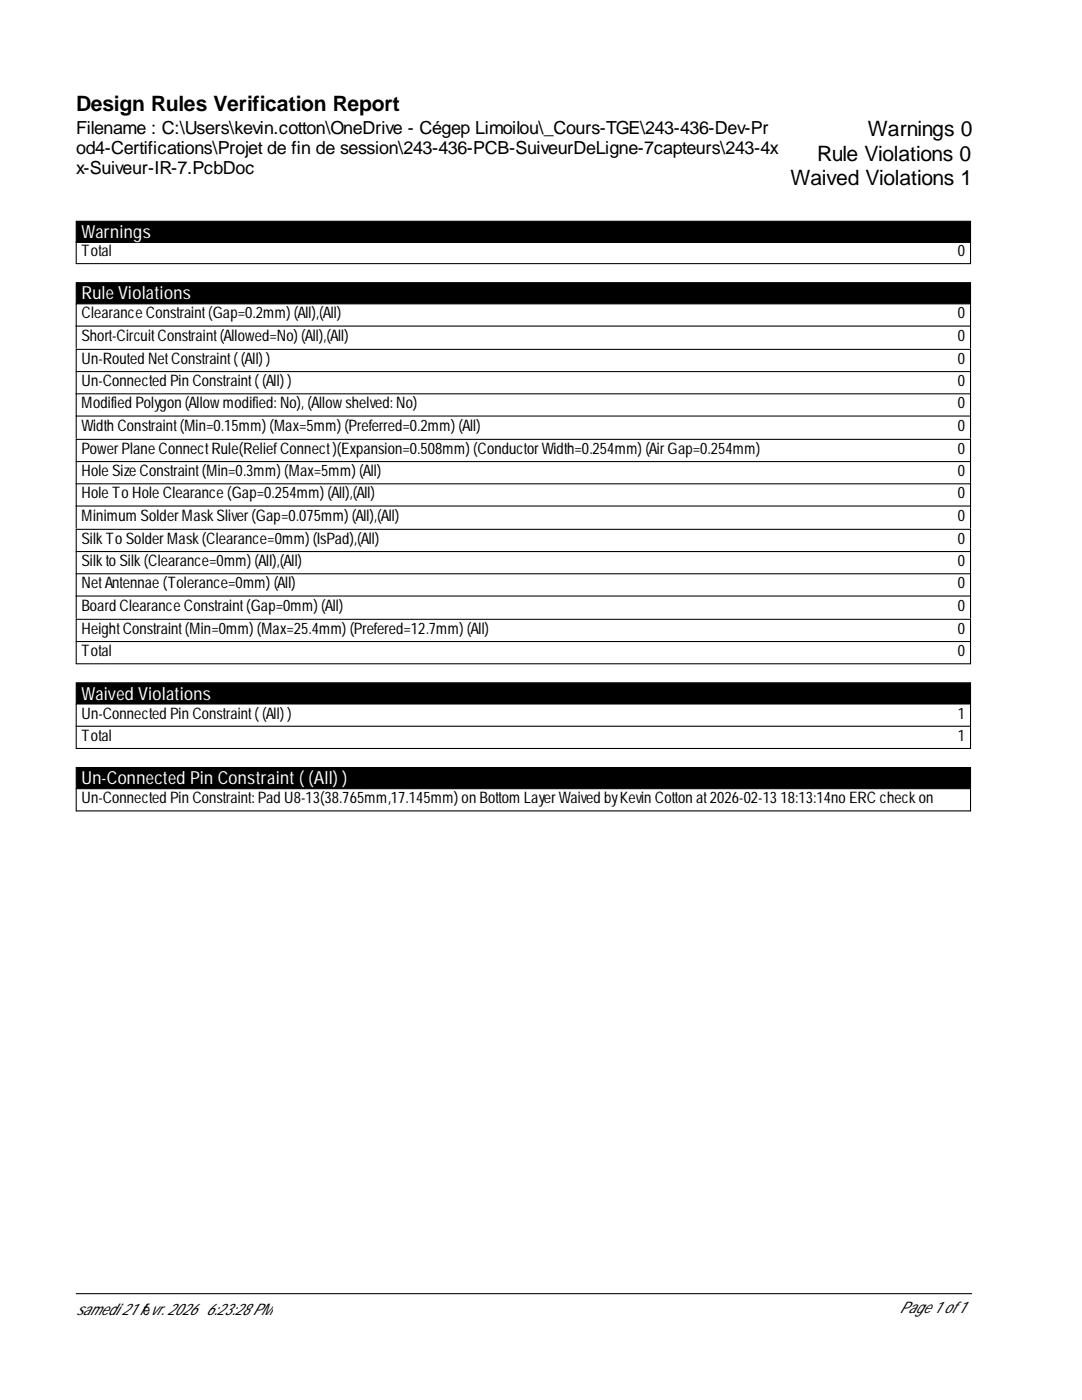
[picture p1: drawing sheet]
<svg xmlns="http://www.w3.org/2000/svg" width="216mm" height="279mm" viewBox="0 0 216 279" stroke-linecap="round" stroke-linejoin="round" font-family="sans-serif">
<defs><g id="words">
<g font-size="4.2">
<text x="15.2" y="22.2">Design Rules Verification Report</text>
<text x="173.2" y="27.1">Warnings 0</text>
<text x="163" y="32.1">Rule Violations 0</text>
<text x="157.8" y="37">Waived Violations 1</text>
</g>
<g font-size="3.6">
<text x="15.2" y="26.7">Filename : C:\Users\kevin.cotton\OneDrive - Cégep Limoilou\_Cours-TGE\243-436-Dev-Pr</text>
<text x="15.2" y="30.7">od4-Certifications\Projet de fin de session\243-436-PCB-SuiveurDeLigne-7capteurs\243-4x</text>
<text x="15.2" y="34.7">x-Suiveur-IR-7.PcbDoc</text>
</g>
<g font-size="3.6" fill="#fff">
<text x="16.3" y="47.5">Warnings</text>
<text x="16.3" y="59.8">RuleViolations</text>
<text x="16.3" y="139.6">Waived Violations</text>
<text x="16.3" y="156.5">Un-Connected Pin Constraint((All) )</text>
</g>
<g font-size="3.2">
<text x="16.3" y="51.1">Total</text>
<text x="191.1" y="51.1">0</text>
<text x="16.3" y="63.6">ClearanceConstraint(Gap=0.2mm) (All),(All)</text>
<text x="191.1" y="63.6">0</text>
<text x="16.3" y="68">Short-CircuitConstraint(Allowed=No) (All),(All)</text>
<text x="191.1" y="68">0</text>
<text x="16.3" y="72.6">Un-RoutedNetConstraint((All) )</text>
<text x="16.3" y="77.1">Un-ConnectedPinConstraint((All) )</text>
<text x="191.1" y="72.6">0</text>
<text x="191.1" y="77.1">0</text>
<text x="16.3" y="81.5">ModifiedPolygon(Allowmodified: No), (Allowshelved: No)</text>
<text x="191.1" y="81.5">0</text>
<text x="16.3" y="86">WidthConstraint(Min=0.15mm) (Max=5mm) (Preferred=0.2mm) (All)</text>
<text x="191.1" y="86">0</text>
<text x="16.3" y="90.6">PowerPlaneConnectRule(ReliefConnect)(Expansion=0.508mm) (ConductorWidth=0.254mm) (AirGap=0.254mm)</text>
<text x="16.3" y="95">HoleSizeConstraint(Min=0.3mm) (Max=5mm) (All)</text>
<text x="191.1" y="90.6">0</text>
<text x="191.1" y="95">0</text>
<text x="16.3" y="99.5">HoleToHoleClearance(Gap=0.254mm) (All),(All)</text>
<text x="191.1" y="99.5">0</text>
<text x="16.3" y="103.9">MinimumSolderMaskSliver(Gap=0.075mm) (All),(All)</text>
<text x="191.1" y="103.9">0</text>
<text x="16.3" y="108.6">SilkToSolderMask(Clearance=0mm) (IsPad),(All)</text>
<text x="16.3" y="113">SilktoSilk(Clearance=0mm) (All),(All)</text>
<text x="191.1" y="108.6">0</text>
<text x="191.1" y="113">0</text>
<text x="16.3" y="117.4">NetAntennae(Tolerance=0mm) (All)</text>
<text x="191.1" y="117.4">0</text>
<text x="16.3" y="121.9">BoardClearanceConstraint(Gap=0mm) (All)</text>
<text x="191.1" y="121.9">0</text>
<text x="16.3" y="126.5">HeightConstraint(Min=0mm) (Max=25.4mm) (Prefered=12.7mm) (All)</text>
<text x="16.3" y="131">Total</text>
<text x="191.1" y="126.5">0</text>
<text x="191.1" y="131">0</text>
<text x="16.3" y="143.4">Un-ConnectedPinConstraint((All) )</text>
<text x="191.1" y="143.4">1</text>
<text x="16.3" y="147.9">Total</text>
<text x="191.1" y="147.9">1</text>
<text x="16.3" y="160.3">Un-ConnectedPinConstraint: PadU8-13(38.765mm,17.145mm) onBottomLayerWaivedbyKevinCottonat2026-02-1318:13:14noERC checkon</text>
<text x="15.2" y="262.3">samedi 21 févr. 2026</text>
<text x="41.1" y="262.3">6:23:28PM</text>
<text x="179.5" y="262.1">Page1 of1</text>
</g>
</g></defs>
<path d="M15.2 44.2h178.5v4.2h-178.5zM15.2 56.4h178.5v4.2h-178.5zM15.2 136.3h178.5v4.2h-178.5zM15.2 153.2h178.5v4.2h-178.5z" fill="#000" stroke="#000" stroke-width=".21"/>
<g fill="none" stroke="#000" stroke-width=".21">
<path d="M15.2 48.2v4.4h178.5v-4.4M15.2 60.6v8.9M15.2 65.1h178.5M15.2 74.2h178.5M15.2 78.6h178.5M193.7 60.6v8.9M15.2 87.5v-17.8h178.5v17.8M15.2 83h178.5M15.2 92.1h178.5M15.2 96.6h178.5M15.2 105.4v-17.7h178.5v17.7M15.2 101h178.5"/>
<path d="M15.2 110.1h178.5M15.2 114.5h178.5M15.2 119h178.5M15.2 123.4v-17.8h178.5v17.8M15.2 123.6h178.5v8.9h-178.5zM15.2 128h178.5M15.2 140.5v8.9h178.5v-8.9M15.2 157.4v4.4h178.5v-4.4M15.2 144.9h178.5M15.2 258.2h178.7"/>
</g>
<use href="#words"/>
</svg>
